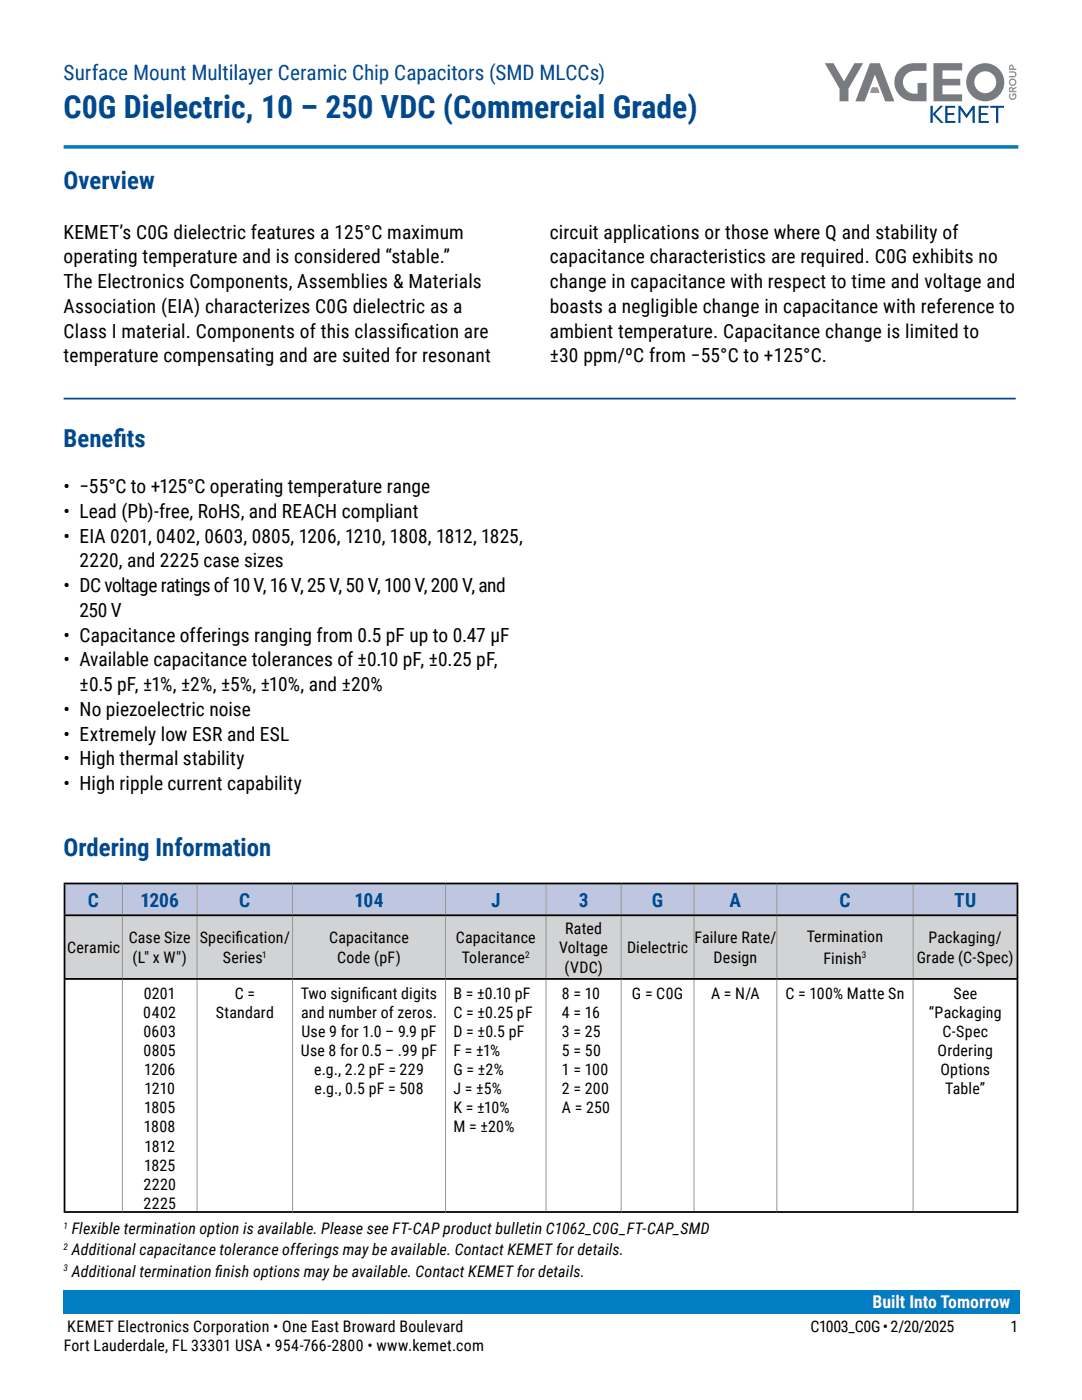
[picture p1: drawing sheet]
<svg xmlns="http://www.w3.org/2000/svg" width="216mm" height="279mm" viewBox="0 0 216 279" stroke-linecap="round" stroke-linejoin="round" font-family="sans-serif">
<defs><g id="words">
<text font-size="6.3" fill="#004990" x="12.7" y="23.5">C0G Dielectric, 10 – 250 VDC (Commercial Grade)</text>
<g font-size="4.9" fill="#004990">
<text x="12.7" y="37.7">Overview</text>
<text x="12.7" y="89.3">Benef</text>
<text x="22.6" y="89.3">its</text>
<text x="12.7" y="170.9">Ordering Information</text>
</g>
<text font-size="4.2" fill="#004990" x="12.7" y="15.9">Surface Mount Multilayer Ceramic Chip Capacitors (SMD MLCCs)</text>
<g font-size="3.9">
<text x="12.7" y="47.6">KEMET’s C0G dielectric features a 125°C maximum</text>
<text x="109.7" y="47.6">circuit applications or those where Q and stability of</text>
<text x="12.7" y="52.6">operating temperature and is considered “stable.”</text>
<text x="109.7" y="52.6">capacitance characteristics are required. C0G exhibits no</text>
<text x="12.7" y="57.5">The Electronics Components, Assemblies &amp; Materials</text>
<text x="109.7" y="57.5">change in capacitance with respect to time and voltage and</text>
<text x="12.7" y="62.4">Association (EIA) characterizes C0G dielectric as a</text>
<text x="109.7" y="62.4">boasts a negligible change in capacitance with reference to</text>
<text x="12.7" y="67.4">Class I material. Components of this classif</text>
<text x="80" y="67.4">ication are</text>
<text x="109.7" y="67.4">ambient temperature. Capacitance change is limited to</text>
<text x="12.7" y="72.3">temperature compensating and are suited for resonant</text>
<text x="109.7" y="72.3">±30 ppm/ºC from −55°C to +125°C.</text>
<text x="12.7" y="98.4">• −55°C to +125°C operating temperature range</text>
<text x="12.7" y="103.4">• Lead (Pb)-free, RoHS, and REACH compliant</text>
<text x="12.7" y="108.3">• EIA 0201, 0402, 0603, 0805, 1206, 1210, 1808, 1812, 1825,</text>
<text x="15.9" y="113.2">2220, and 2225 case sizes</text>
<text x="12.7" y="118.2">• DCvoltageratingsof10V,16V,25V,50V,100V,200V,and</text>
<text x="15.9" y="123.1">250V</text>
<text x="12.7" y="128.1">• Capacitance offerings ranging from 0.5 pF up to 0.47 μF</text>
<text x="12.7" y="133">• Available capacitance tolerances of ±0.10 pF, ±0.25 pF,</text>
<text x="15.9" y="137.9">±0.5 pF, ±1%, ±2%, ±5%, ±10%, and ±20%</text>
<text x="12.7" y="142.9">• No piezoelectric noise</text>
<text x="12.7" y="147.8">• Extremely low ESR and ESL</text>
<text x="12.7" y="152.8">• High thermal stability</text>
<text x="12.7" y="157.7">• High ripple current capability</text>
</g>
<g font-size="3.9" fill="#004990">
<text x="17.5" y="180.9">C</text>
<text x="28" y="180.9">1206</text>
<text x="47.7" y="180.9">C</text>
<text x="70.7" y="180.9">104</text>
<text x="98" y="180.9">J</text>
<text x="115.5" y="180.9">3</text>
<text x="130.1" y="180.9">G</text>
<text x="145.6" y="180.9">A</text>
<text x="167.5" y="180.9">C</text>
<text x="190.4" y="180.9">TU</text>
</g>
<text font-size="3.5" fill="#fff" x="174.1" y="261">Built Into Tomorrow</text>
<g font-size="3.2">
<text x="13.4" y="190.2">Ceramic</text>
<text x="25.7" y="188.3">Case Size</text>
<text x="39.8" y="188.3">Specif</text>
<text x="47" y="188.3">ication/</text>
<text x="65.7" y="188.3">Capacitance</text>
<text x="91" y="188.3">Capacitance</text>
<text x="111.6" y="190.2">Voltage</text>
<text x="112.8" y="186.3">Rated</text>
<text x="125.1" y="190.2">Dielectric</text>
<text x="138.6" y="188.3">Failure Rate/</text>
<text x="161" y="188.1">Termination</text>
<text x="185.2" y="188.3">Packaging/</text>
<text x="26.5" y="192.1">(L&quot; x W&quot;)</text>
<text x="44.4" y="192.1">Series</text>
<text x="67.3" y="192.1">Code (pF)</text>
<text x="92.2" y="192.1">Tolerance</text>
<text x="112.6" y="194.1">(VDC)</text>
<text x="142.4" y="192.1">Design</text>
<text x="164.3" y="192.3">Finish</text>
<text x="182.9" y="192.1">Grade (C-Spec)</text>
<text x="28.6" y="203.1">0402</text>
<text x="28.7" y="199.3">0201</text>
<text x="43" y="203.1">Standard</text>
<text x="46.8" y="199.3">C =</text>
<text x="60" y="199.3">Two signif</text>
<text x="60.1" y="203.1">and number of zeros.</text>
<text x="72.1" y="199.3">icant digits</text>
<text x="90.5" y="199.3">B = ±0.10 pF</text>
<text x="90.5" y="203.1">C = ±0.25 pF</text>
<text x="112.1" y="199.3">8 = 10</text>
<text x="112.1" y="203.1">4 = 16</text>
<text x="126.1" y="199.3">G = C0G</text>
<text x="141.9" y="199.3">A = N/A</text>
<text x="156.7" y="199.3">C = 100% Matte Sn</text>
<text x="185.3" y="203.1">“Packaging</text>
<text x="190.2" y="199.3">See</text>
<text x="28.6" y="207">0603</text>
<text x="60.2" y="207">Use 9 for 1.0 – 9.9 pF</text>
<text x="90.5" y="207">D = ±0.5 pF</text>
<text x="112.1" y="207">3 = 25</text>
<text x="188.1" y="207">C-Spec</text>
<text x="28.7" y="210.8">0805</text>
<text x="28.7" y="214.6">1206</text>
<text x="60.1" y="210.8">Use 8 for 0.5 – .99 pF</text>
<text x="62.7" y="214.6">e.g., 2.2 pF = 229</text>
<text x="90.5" y="210.8">F = ±1%</text>
<text x="90.5" y="214.6">G = ±2%</text>
<text x="112.1" y="210.8">5 = 50</text>
<text x="112.1" y="214.6">1 = 100</text>
<text x="187.1" y="210.8">Ordering</text>
<text x="187.6" y="214.6">Options</text>
<text x="28.8" y="218.4">1210</text>
<text x="62.7" y="218.4">e.g., 0.5 pF = 508</text>
<text x="90.5" y="218.4">J = ±5%</text>
<text x="112.1" y="218.4">2 = 200</text>
<text x="188.6" y="218.4">Table”</text>
<text x="28.7" y="226">1808</text>
<text x="28.7" y="222.2">1805</text>
<text x="90.5" y="222.2">K = ±10%</text>
<text x="90.5" y="226">M = ±20%</text>
<text x="112.1" y="222.2">A = 250</text>
<text x="28.7" y="233.6">1825</text>
<text x="28.8" y="229.8">1812</text>
<text x="28.6" y="237.4">2220</text>
<text x="28.6" y="241.2">2225</text>
<text x="14.3" y="246.3">Flexible termination option is available. Please see FT-CAP product bulletin C1062_C0G_FT-CAP_SMD</text>
<text x="14.3" y="250.5">Additional capacitance tolerance offerings may be available. Contact KEMET for details.</text>
<text x="14.3" y="254.8">Additional termination f</text>
<text x="43" y="254.8">inish options may be available. Contact KEMET for details.</text>
<text x="12.7" y="269.7">Fort Lauderdale, FL 33301 USA • 954-766-2800 • www.kemet.com</text>
<text x="13.4" y="265.9">KEMET Electronics Corporation • One East Broward Boulevard</text>
<text x="161.7" y="265.9">C1003_C0G • 2/20/2025</text>
<text x="201.7" y="265.9">1</text>
</g>
<g font-size="1.9">
<text x="52.3" y="191.1">1</text>
<text x="104.8" y="191.1">2</text>
<text x="172" y="191.3">3</text>
<text x="12.7" y="245.2">1</text>
<text x="12.7" y="249.5">2</text>
<text x="12.7" y="253.7">3</text>
</g>
</g></defs>
<path d="M12.7 261.9h190.5" fill="none" stroke="#007dc3" stroke-width=".35"/>
<g fill="#004f88">
<path d="M185.7 21.1h.4v1.6l1.5-1.6h.6l-1.6 1.7 1.7 1.7h-.6l-1.6-1.7v1.7h-.4z"/>
<path d="M188.6 21.1h2v.4h-1.5v1.1h1.3v.4h-1.3v1.1h1.5v.4h-2z"/>
<path d="M191.2 21.1h.5l1.2 1.8 1.2-1.8h.4v3.4h-.4v-2.6l-1.2 1.7-1.3-1.7 .1 2.6h-.5z"/>
<path d="M195.3 21.1h2v.4h-1.6v1.1h1.4v.4h-1.4v1.1h1.6v.4h-2z"/>
<path d="M197.6 21.1h2.7v.4h-1.1v3h-.5v-3h-1.1z"/>
</g>
<g fill="#e3673f">
<path d="M201.4 18.7h.3a.55 .55 0 0 0-.1 .7 .55 .55 0 0 0 .7 .2 .55 .55 0 0 0 .2-.7h-.2v.3h-.3v-.5h.7a.79 .79 0 0 1-.1 1 .79 .79 0 0 1-1 .1 .79 .79 0 0 1-.2-1.1z"/>
<path d="M201.3 14.2h.9a.61 .61 0 0 1 .6 .6 .61 .61 0 0 1-.6 .7h-.9v-.3h.9a.37 .37 0 0 0 .4-.4 .37 .37 0 0 0-.4-.3h-.9z"/>
<path d="M201.6 17.7v.4h.4v-.4zM201.4 17.5a.43 .43 0 0 1 .4-.1 .43 .43 0 0 1 .4 .3l.6-.5v.3l-.6 .4v.2h.6v.3h-1.5z"/>
<path d="M201.6 16.4a.51 .51 0 0 0 1 0 .51 .51 0 0 0-1 0zM201.3 16.4a.75 .75 0 0 1 1.5 0 .75 .75 0 0 1-1.5 0z"/>
<path d="M201.6 13.2v.5h.4v-.5zM201.4 13.1a.52 .52 0 0 1 .7-.1 .52 .52 0 0 1 .2 .7h.5v.3h-1.5z"/>
</g>
<g fill="#787c81">
<path d="M164.6 12.6h1.7l2.1 3.6 2.1-3.6h1.7l-2.9 5.1v2.5h-1.8v-2.5z"/>
<path d="M186.3 12.6h5.7v1.5h-3.9v1.6h3.5v1.3h-3.5v1.8h3.9v1.4h-5.7z"/>
<path d="M179.4 14a4.8 4.8 0 0 1 4.2-1.4h1.3v1.5h-1.9a2.34 2.34 0 0 0-2.8 2.4 2.34 2.34 0 0 0 2.9 2.2v-2.1h1.8v3.6h-1.4a4.2 4.2 0 0 1-4.9-2.9 3.8 3.8 0 0 1 .8-3.3z"/>
<path d="M173.6 12.6h2l2.9 7.6h-1.9l-2-5.3-2.1 5.3h-1.8z"/>
<path d="M194.4 16.4a2.2 2.2 0 0 0 4.4 0 2.2 2.2 0 0 0-4.4 0zM192.8 16.4a3.8 3.8 0 0 1 7.6 0 3.8 3.8 0 0 1-7.6 0z"/>
</g>
<path d="M174 17.4h1.1l.4 1.1h-1.9z" fill="#e3673f"/>
<path d="M12.7 29.3h190.5" fill="none" stroke="#007dc3" stroke-width=".71" stroke-linecap="butt"/>
<path d="M12.7 257.6h190.8v4.7h-190.8z" fill="#007dc3"/>
<path d="M12.7 79.6h190" fill="none" stroke="#004990" stroke-width=".35"/>
<path d="M12.9 176.3h11.5v6.4h-11.5zM24.4 176.3h14.9v6.4h-14.9zM39.3 176.3h19.1v6.4h-19.1zM58.4 176.3h30.5v6.4h-30.5zM88.9 176.3h20.1v6.4h-20.1zM109 176.3h15v6.4h-15zM124 176.3h14.5v6.4h-14.5zM138.5 176.3h16.5v6.4h-16.5zM155 176.3h27.2v6.4h-27.2zM182.2 176.3h20.8v6.4h-20.8z" fill="#bfc6e0"/>
<path d="M12.9 182.7h11.5v12.7h-11.5zM24.4 182.7h14.9v12.7h-14.9zM39.3 182.7h19.1v12.7h-19.1zM58.4 182.7h30.5v12.7h-30.5zM88.9 182.7h20.1v12.7h-20.1zM109 182.7h15v12.7h-15zM124 182.7h14.5v12.7h-14.5zM138.5 182.7h16.5v12.7h-16.5zM155 182.7h27.2v12.7h-27.2zM182.2 182.7h20.8v12.7h-20.8z" fill="#d1d3d4"/>
<g fill="none" stroke="#939598" stroke-width=".2">
<path d="M24.4 176.5v6M39.3 176.5v6M58.4 176.5v6M88.9 176.5v6M109 176.5v6M124 176.5v6M138.5 176.5v6M155 176.5v6M182.2 176.5v6M24.4 182.8v12.4M24.4 195.5v46.2M39.3 182.8v12.4"/>
<path d="M39.3 195.5v46.2M58.4 182.8v12.4M58.4 195.5v46.2M88.9 182.8v12.4M88.9 195.5v46.2M109 182.8v12.4M109 195.5v46.2M124 182.8v12.4M124 195.5v46.2M138.5 182.8v12.4M138.5 195.5v46.2M155 182.8v12.4"/>
<path d="M155 195.5v46.2M182.2 182.8v12.4M182.2 195.5v46.2"/>
</g>
<path d="M12.7 176.3h190.5M12.9 176.5v6M203 176.5v6M12.7 195.4h190.5M12.7 182.7h190.5M12.9 182.8v12.4M12.9 195.5v46.2M203 182.8v12.4M203 195.5v46.2M12.7 241.9h190.5" fill="none" stroke="#000" stroke-width=".35"/>
<use href="#words"/>
</svg>
